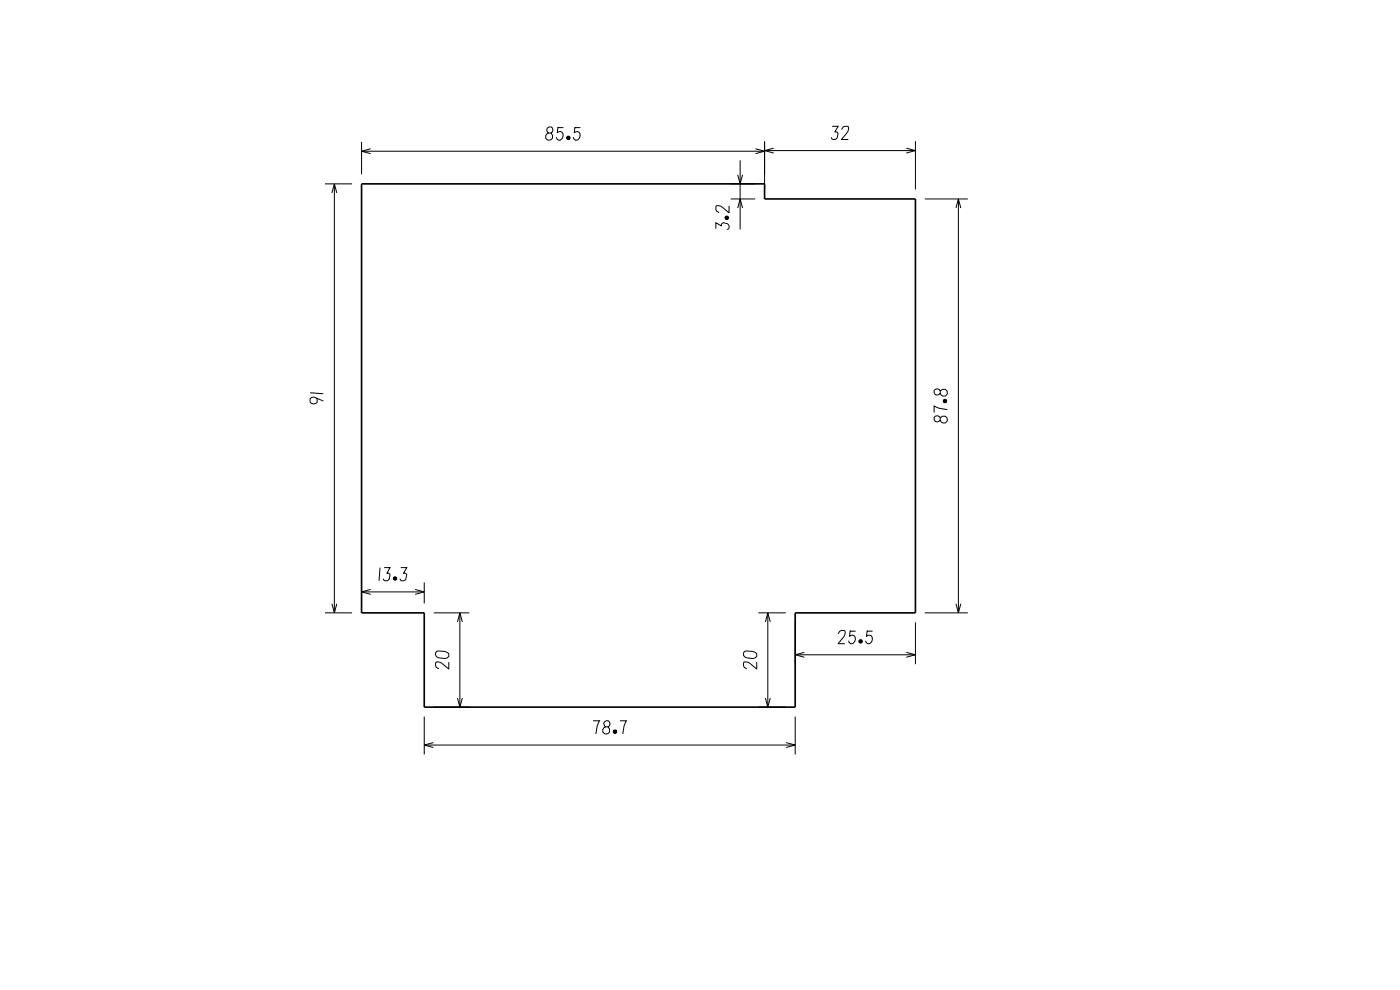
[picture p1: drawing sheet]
<svg xmlns="http://www.w3.org/2000/svg" width="297mm" height="210mm" viewBox="0 0 297 210" stroke-linecap="round" stroke-linejoin="round" font-family="sans-serif">
<g fill="none" stroke="#000" stroke-width=".21">
<path d="M68.9 39h5.8M70.9 39v91M76.7 30.1v6.9M76.7 32.1h85.5M78.6 31.6l-1.9 .5 1.9 .5M116 28.4l.3-.2h.6l.3 .5v.6l-.4 .4h-.6l-.4-.4v-.5zM116.3 28.2l-.3-.6 .1-.4 .4-.3h.4l.3 .3 .1 .5-.4 .5M118.4 26.9l-.2 1.3 .7-.3a.87 .87 0 0 1 .4 1.4l-.4 .4h-.4l-.3-.2-.2-.4M118.4 27.1h1.1M120.2 29.2h.7M120.3 29h.6M120.3 29.4h.6"/>
<path d="M122 26.9l-.2 1.3 .7-.3a.87 .87 0 0 1 .4 1.4l-.4 .4h-.4l-.3-.2-.2-.4M122 27.1h1.1M155 39h5.2M156.5 37.1l.5 1.9 .5-1.9M157 34v14.7M160.3 31.6l1.9 .5-1.9 .5M162.2 29.9v10.3M162.2 31.9h32M164.1 31.4l-1.9 .5 1.9 .6M176.5 26.8h1.3l-.7 1.2 .3-.1 .4 .4-.2 1a.7 .7 0 0 1-1.2 0v-.2M178.5 27.5l.4-.6 .3-.1 .8 .1-.1 .9-1.4 1.8h1.5M192.3 31.4l1.9 .5-1.9 .6"/>
<path d="M194.2 29.9v10.3M70.4 40.9l.5-1.9 .6 1.9M151.9 48.5v-1.3l1.2 .7-.1-.2 .4-.5 .9 .3a.78 .78 0 0 1 .3 1l-.4 .2M154 45.9v.6M154.2 45.8v.7M154.4 45.9v.6M154.7 43.7v1.4l-1.8-1.4h-.9l-.1 .7 .1 .4 .6 .3M155 42.2h5.2M156.5 44.1l.5-1.9 .5 1.9M196.2 42.2h9.1M202.8 44.1l.5-1.9 .5 1.9M203.3 42.2v87.8"/>
<path d="M65.8 83.3l2.8 .2M67.1 84.4l.2 .9-.3 .3-.4 .1-.6-.1-.2-.3v-.7l.3-.3 .5-.1 2 .9M199.5 88.6l.4-.3h.6l.4 .4 .1 .6-.5 .4h-.5l-.5-.5zM199.5 88.6l-.6-.4-.5 .1-.2 .3v.4l.2 .4 .4 .1 .7-.3M199.5 82.9l.4-.3h.6l.4 .4 .1 .6-.5 .4h-.5l-.5-.5zM199.5 82.9l-.6-.4-.5 .1-.2 .3v.4l.2 .4 .4 .1 .7-.3M200.3 84.8v.5M200.5 84.7v.7M200.7 84.8v.5M201 86.9l-1.8-.3-1-.5v1.4M68.9 130h5.8M70.4 128.1l.5 1.9 .6-1.9"/>
<path d="M76.7 123.6v4.4M76.7 125.6h13.3M78.6 125l-1.9 .6 1.9 .5M80.6 120.4l-.2 2.8M81.5 120.4h1.3l-.7 1.2h.2l.5 .3-.3 1a.78 .78 0 0 1-1 .2l-.2-.4M83.5 122.7h.7M83.5 122.5h.6M83.5 122.9h.6M85 120.4h1.3l-.7 1.2h.3l.4 .3-.2 1a.7 .7 0 0 1-1.2 .1v-.3M88.1 125l1.9 .6-1.9 .5M90 123.6v4.4M92 130h7.6"/>
<path d="M92.6 138.2a2.65 2.65 0 0 1 2.6 .5v.6a2.13 2.13 0 0 1-2.5 0l-.3-.3v-.5zM97 131.9l.6-1.9 .5 1.9M97.6 130v20M157.9 138.2a2.65 2.65 0 0 1 2.6 .5v.6a2.13 2.13 0 0 1-2.5 0l-.3-.3v-.5zM160.9 130h5.8M162.4 131.9l.5-1.9 .5 1.9M162.9 130v20M168.7 132v8.9M168.7 138.9h25.5M170.6 138.4l-1.9 .5 1.9 .5M177.8 134.4l.4-.5 .3-.2 .7 .2v.9l-1.4 1.7h1.4M180.4 133.7l-.2 1.3 .7-.3a.87 .87 0 0 1 .4 1.4l-.4 .4h-.4l-.3-.2-.2-.4"/>
<path d="M180.4 133.9h1.1M182.2 136.1h.7M182.3 135.8h.5M182.3 136.3h.5M184 133.7l-.2 1.3 .7-.3a.87 .87 0 0 1 .4 1.4l-.4 .4h-.4l-.3-.2-.2-.4M184 133.9h1.1M192.3 138.4l1.9 .5-1.9 .5M194.2 132v8.9M196.2 130h9.1M202.8 128.1l.5 1.9 .5-1.9M90 152v8M90 158h78.7"/>
<path d="M91.9 157.5l-1.9 .5 1.9 .6M92 150h7.6M95.2 140.5v1.4l-1.7-1.4h-1l-.1 .7 .1 .3 .6 .4M97 148.1l.6 1.9 .5-1.9M125.8 152.9h1.4l-.5 1.1-.3 1.7M128.1 154.4l.3-.2h.6l.3 .4v.7l-.4 .4h-.6l-.4-.4v-.6zM128.4 154.2l-.3-.6 .1-.5 .4-.2h.4l.3 .2 .1 .5-.4 .6M130.1 155.2h.7M130.2 155h.6M130.2 155.4h.6M131.5 152.9h1.4l-.5 1.1-.3 1.7M160.5 140.5v1.4l-1.7-1.4h-1l-.1 .7 .2 .3 .5 .4"/>
<path d="M160.9 150h5.8M162.4 148.1l.5 1.9 .5-1.9M166.8 157.5l1.9 .5-1.9 .6M168.7 152v8"/>
<circle cx="120.6" cy="29.2" r=".38"/>
<circle cx="154.2" cy="46.2" r=".38"/>
<circle cx="200.5" cy="85.1" r=".38"/>
<circle cx="83.8" cy="122.7" r=".38"/>
<circle cx="182.6" cy="136.1" r=".38"/>
<circle cx="130.5" cy="155.2" r=".38"/>
</g>
<path d="M76.7 39h85.5v3.2h32v87.8h-25.5v20h-78.7v-20h-13.3z" fill="none" stroke="#000" stroke-width=".35"/>
</svg>
